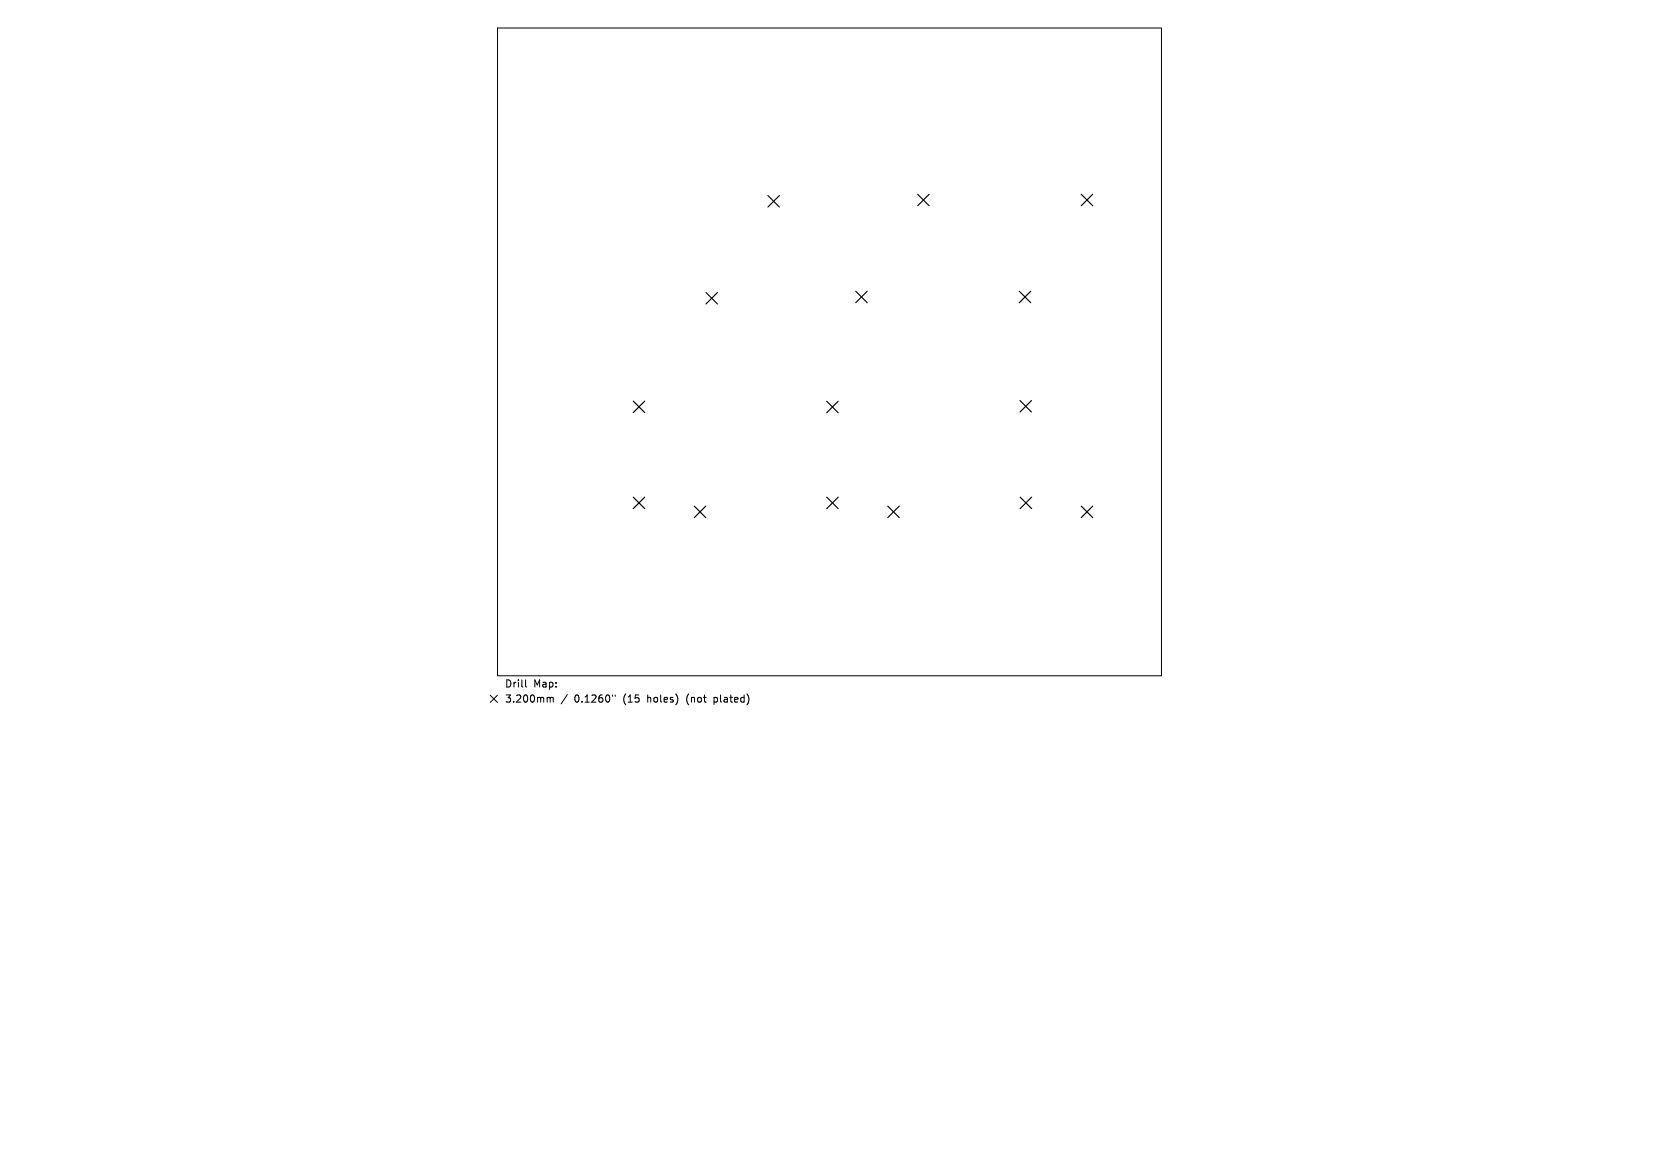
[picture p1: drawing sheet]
<svg xmlns="http://www.w3.org/2000/svg" width="297mm" height="210mm" viewBox="0 0 297 210" stroke-linecap="round" stroke-linejoin="round" font-family="sans-serif">
<defs><g id="words">
<g font-size="1.8">
<text x="90.3" y="123.3">Drill</text>
<text x="90.3" y="126">3.200mm</text>
<text x="95.5" y="123.3">Map:</text>
<text x="102.8" y="126">0.1260&quot;</text>
<text x="111.7" y="126">(15</text>
<text x="116.1" y="126">holes)</text>
<text x="123.2" y="126">(not</text>
<text x="128.2" y="126">plated)</text>
</g>
</g></defs>
<path d="M89.1 5h118.8v116h-118.8zM87.8 124.5l1.3 1.3M89.1 124.5l-1.3 1.3M94.1 121.7v1.1l.2 .2M98.1 124.8l.4 .2M98.5 125l.2-.2 .3 .1 .1 .8M98.5 125v.7M101.6 124.4l-1.1 1.6M109.6 124.4v.3M110.1 124.4v.3" fill="none" stroke="#000" stroke-width=".18"/>
<g fill="none" stroke="#000" stroke-width=".21">
<path d="M137.5 35l2 2.1M139.5 35l-2 2.1M164.3 34.8l2 2M166.3 34.8l-2 2M193.6 34.8l2 2M195.6 34.8l-2 2M126.4 52.4l2 2M128.4 52.4l-2 2M153.2 52.1l2.1 2.1M155.3 52.1l-2.1 2.1M182.5 52.1l2 2.1M184.5 52.1l-2 2.1"/>
<path d="M113.4 71.8l2 2.1M115.4 71.8l-2 2.1M148 71.8l2.1 2.1M150.1 71.8l-2.1 2.1M182.6 71.7l2.1 2.1M184.7 71.7l-2.1 2.1M113.4 89l2 2.1M115.4 89l-2 2.1M124.3 90.6l2.1 2.1M126.4 90.6l-2.1 2.1M148 89l2.1 2.1M150.1 89l-2.1 2.1"/>
<path d="M158.9 90.6l2.1 2.1M161 90.6l-2.1 2.1M182.6 89l2.1 2.1M184.7 89l-2.1 2.1M193.6 90.6l2 2.1M195.6 90.6l-2 2.1"/>
</g>
<use href="#words"/>
</svg>
